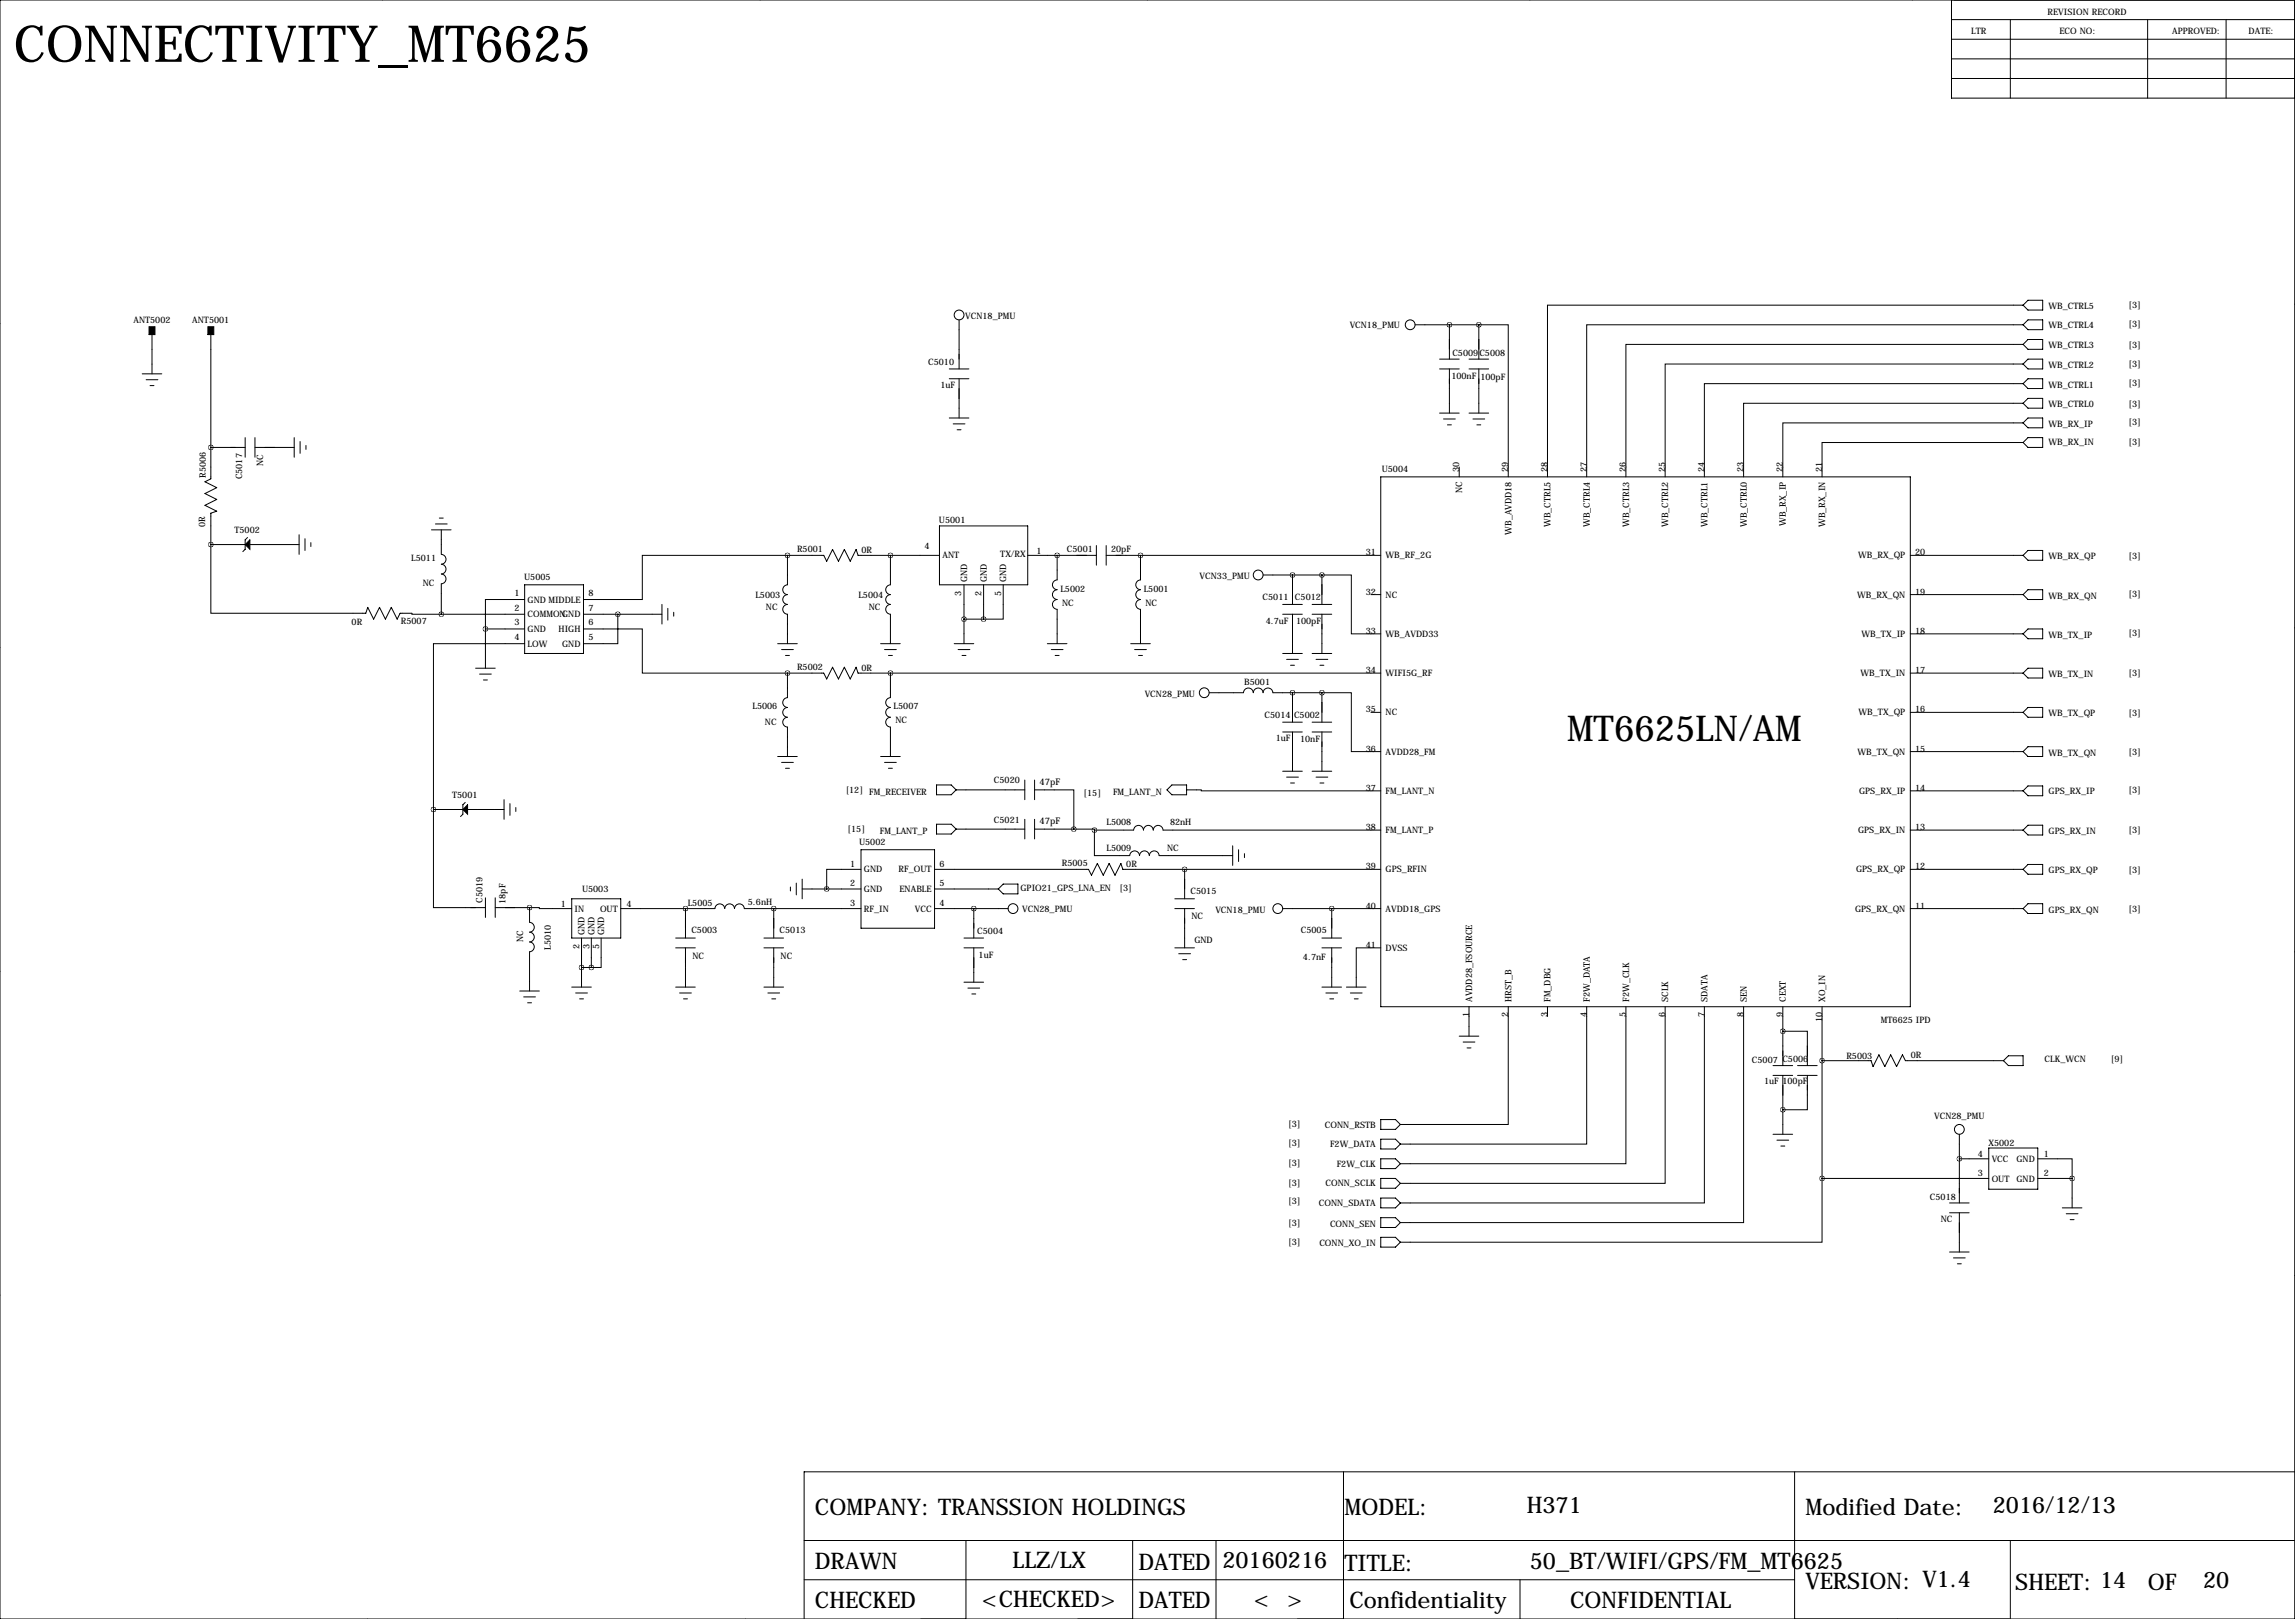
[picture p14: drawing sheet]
<svg xmlns="http://www.w3.org/2000/svg" width="594mm" height="419mm" viewBox="0 0 594 419" stroke-linecap="round" stroke-linejoin="round" font-family="sans-serif">
<defs><g id="words">
<text font-size="13.2" x="3.6" y="16">CONNECTIVITY_MT6625</text>
<text font-size="9.2" x="405.9" y="191.8">MT6625LN/AM</text>
<g font-size="5.9">
<text x="211.1" y="392.2">COMPANY: TRANSSION HOLDINGS</text>
<text x="348.2" y="392.2">MODEL:</text>
<text x="395.5" y="391.7">H371</text>
<text x="467.6" y="392.2">Modified Date:</text>
<text x="516.2" y="391.7">2016/12/13</text>
<text x="211.1" y="406.1">DRAWN</text>
<text x="262.3" y="405.9">LLZ/LX</text>
<text x="294.9" y="406.4">DATED</text>
<text x="316.6" y="405.9">20160216</text>
<text x="348.2" y="406.7">TITLE:</text>
<text x="396.2" y="406.1">50_BT/WIFI/GPS/FM_MT6625</text>
<text x="467.6" y="411.2">VERSION: V1.4</text>
<text x="522" y="411.5">SHEET: 14</text>
<text x="556.3" y="411.5">OF</text>
<text x="570.6" y="411">20</text>
<text x="211.1" y="416.3">CHECKED</text>
<text x="254.3" y="416.1">&lt;CHECKED&gt;</text>
<text x="294.9" y="416.3">DATED</text>
<text x="324.8" y="416.1">&lt; &gt;</text>
<text x="349.5" y="416.3">Confidentiality</text>
<text x="406.7" y="416.3">CONFIDENTIAL</text>
</g>
<g font-size="2.4">
<text x="269.3" y="203.2">47pF</text>
<text x="269.3" y="213.4">47pF</text>
</g>
<g font-size="2.3">
<text x="530.4" y="3.8">REVISION RECORD</text>
<text x="510.5" y="8.9">LTR</text>
<text x="533.4" y="8.9">ECO NO:</text>
<text x="562.6" y="8.9">APPROVED:</text>
<text x="582.4" y="8.9">DATE:</text>
<text x="34.6" y="83.5">ANT5002</text>
<text x="49.8" y="83.5">ANT5001</text>
<text x="250" y="82.6">VCN18_PMU</text>
<text x="530.6" y="80">WB_CTRL5</text>
<text x="551.3" y="79.8">[3]</text>
<text x="349.6" y="84.8">VCN18_PMU</text>
<text x="530.6" y="84.8">WB_CTRL4</text>
<text x="551.3" y="84.7">[3]</text>
<text x="240.4" y="94.5">C5010</text>
<text x="376.2" y="92">C5009</text>
<text x="383.2" y="92">C5008</text>
<text x="530.6" y="95.3">WB_CTRL2</text>
<text x="530.6" y="90.2">WB_CTRL3</text>
<text x="551.3" y="95.1">[3]</text>
<text x="551.3" y="90">[3]</text>
<text x="243.6" y="100.4">1uF</text>
<text x="375.9" y="98">100nF</text>
<text x="383.4" y="98.3">100pF</text>
<text x="530.6" y="100.3">WB_CTRL1</text>
<text x="551.3" y="99.9">[3]</text>
<text x="530.6" y="105.4">WB_CTRL0</text>
<text x="551.3" y="105.2">[3]</text>
<text x="530.6" y="110.5">WB_RX_IP</text>
<text x="551.3" y="110.1">[3]</text>
<text x="530.6" y="115.3">WB_RX_IN</text>
<text x="551.3" y="115.2">[3]</text>
<text x="53.3" y="123.8" transform="rotate(-90 53.3 123.8)">R5006</text>
<text x="62.7" y="124.1" transform="rotate(-90 62.7 124.1)">C5017</text>
<text x="68.2" y="120.6" transform="rotate(-90 68.2 120.6)">NC</text>
<text x="357.9" y="122.2">U5004</text>
<text x="378" y="122.2" transform="rotate(-90 378 122.2)">30</text>
<text x="390.7" y="122.2" transform="rotate(-90 390.7 122.2)">29</text>
<text x="400.8" y="122.2" transform="rotate(-90 400.8 122.2)">28</text>
<text x="411" y="122.2" transform="rotate(-90 411 122.2)">27</text>
<text x="421.1" y="122.2" transform="rotate(-90 421.1 122.2)">26</text>
<text x="431.3" y="122.2" transform="rotate(-90 431.3 122.2)">25</text>
<text x="441.5" y="122.2" transform="rotate(-90 441.5 122.2)">24</text>
<text x="451.6" y="122.2" transform="rotate(-90 451.6 122.2)">23</text>
<text x="461.8" y="122.2" transform="rotate(-90 461.8 122.2)">22</text>
<text x="471.9" y="122.2" transform="rotate(-90 471.9 122.2)">21</text>
<text x="378.8" y="127.7" transform="rotate(-90 378.8 127.7)">NC</text>
<text x="53.2" y="136.5" transform="rotate(-90 53.2 136.5)">0R</text>
<text x="60.7" y="137.9">T5002</text>
<text x="243.2" y="135.4">U5001</text>
<text x="401.6" y="136.4" transform="rotate(-90 401.6 136.4)">WB_CTRL5</text>
<text x="411.8" y="136.4" transform="rotate(-90 411.8 136.4)">WB_CTRL4</text>
<text x="421.9" y="136.4" transform="rotate(-90 421.9 136.4)">WB_CTRL3</text>
<text x="432.1" y="136.4" transform="rotate(-90 432.1 136.4)">WB_CTRL2</text>
<text x="442.3" y="136.4" transform="rotate(-90 442.3 136.4)">WB_CTRL1</text>
<text x="452.4" y="136.4" transform="rotate(-90 452.4 136.4)">WB_CTRL0</text>
<text x="462.6" y="136.2" transform="rotate(-90 462.6 136.2)">WB_RX_IP</text>
<text x="472.7" y="136.4" transform="rotate(-90 472.7 136.4)">WB_RX_IN</text>
<text x="206.4" y="142.8">R5001</text>
<text x="223.2" y="143.3">0R</text>
<text x="239.5" y="142.2">4</text>
<text x="268.5" y="143.5">1</text>
<text x="276.4" y="143">C5001</text>
<text x="287.8" y="142.8">20pF</text>
<text x="353.7" y="143.8">31</text>
<text x="391.5" y="138.4" transform="rotate(-90 391.5 138.4)">WB_AVDD18</text>
<text x="496.1" y="143.8">20</text>
<text x="106.5" y="145.1">L5011</text>
<text x="244.1" y="144.6">ANT</text>
<text x="259.1" y="144.3">TX/RX</text>
<text x="310.7" y="149.9">VCN33_PMU</text>
<text x="358.9" y="144.6">WB_RF_2G</text>
<text x="481.3" y="144.6">WB_RX_QP</text>
<text x="530.6" y="144.8">WB_RX_QP</text>
<text x="551.3" y="144.6">[3]</text>
<text x="109.5" y="151.6">NC</text>
<text x="133.3" y="154.3">1</text>
<text x="135.8" y="150.2">U5005</text>
<text x="152.4" y="154.3">8</text>
<text x="195.7" y="154.7">L5003</text>
<text x="222.3" y="154.7">L5004</text>
<text x="248.9" y="154.2" transform="rotate(-90 248.9 154.2)">3</text>
<text x="250.5" y="150.6" transform="rotate(-90 250.5 150.6)">GND</text>
<text x="254.3" y="154.2" transform="rotate(-90 254.3 154.2)">2</text>
<text x="255.6" y="150.6" transform="rotate(-90 255.6 150.6)">GND</text>
<text x="259.3" y="154.2" transform="rotate(-90 259.3 154.2)">5</text>
<text x="260.6" y="150.6" transform="rotate(-90 260.6 150.6)">GND</text>
<text x="274.6" y="153.2">L5002</text>
<text x="296.2" y="153.2">L5001</text>
<text x="327" y="155.3">C5011</text>
<text x="335.4" y="155.3">C5012</text>
<text x="353.7" y="153.9">32</text>
<text x="358.9" y="154.7">NC</text>
<text x="481" y="154.7">WB_RX_QN</text>
<text x="496.1" y="153.9">19</text>
<text x="530.6" y="154.9">WB_RX_QN</text>
<text x="551.3" y="154.5">[3]</text>
<text x="91.1" y="161.8">0R</text>
<text x="103.8" y="161.6">R5007</text>
<text x="133.3" y="158.1">2</text>
<text x="133.3" y="161.9">3</text>
<text x="136.7" y="156">GND MIDDLE</text>
<text x="136.7" y="159.8">COMMONGND</text>
<text x="152.4" y="161.9">6</text>
<text x="152.4" y="158.1">7</text>
<text x="198.4" y="157.8">NC</text>
<text x="225.1" y="157.8">NC</text>
<text x="275.1" y="156.8">NC</text>
<text x="296.7" y="156.8">NC</text>
<text x="327.8" y="161.5">4.7uF</text>
<text x="335.7" y="161.5">100pF</text>
<text x="133.3" y="165.7">4</text>
<text x="136.7" y="163.6">GND</text>
<text x="136.7" y="167.4">LOW</text>
<text x="144.7" y="163.6">HIGH</text>
<text x="145.6" y="167.4">GND</text>
<text x="152.4" y="165.7">5</text>
<text x="353.7" y="164.1">33</text>
<text x="358.9" y="164.9">WB_AVDD33</text>
<text x="482.2" y="164.9">WB_TX_IP</text>
<text x="496.1" y="164.1">18</text>
<text x="530.6" y="165.1">WB_TX_IP</text>
<text x="551.3" y="164.7">[3]</text>
<text x="206.4" y="173.3">R5002</text>
<text x="223.2" y="173.7">0R</text>
<text x="322.3" y="177.3">B5001</text>
<text x="353.7" y="174.2">34</text>
<text x="358.9" y="175.1">WIFI5G_RF</text>
<text x="481.9" y="175.1">WB_TX_IN</text>
<text x="496.1" y="174.2">17</text>
<text x="530.6" y="175.3">WB_TX_IN</text>
<text x="551.3" y="175.1">[3]</text>
<text x="194.9" y="183.6">L5006</text>
<text x="231.5" y="183.6">L5007</text>
<text x="296.5" y="180.3">VCN28_PMU</text>
<text x="327.5" y="185.9">C5014</text>
<text x="335.2" y="185.8">C5002</text>
<text x="353.7" y="184.4">35</text>
<text x="358.9" y="185.2">NC</text>
<text x="481.4" y="185.2">WB_TX_QP</text>
<text x="496.1" y="184.4">16</text>
<text x="530.6" y="185.4">WB_TX_QP</text>
<text x="551.3" y="185.3">[3]</text>
<text x="198.1" y="187.8">NC</text>
<text x="231.9" y="187.3">NC</text>
<text x="330.4" y="191.9">1uF</text>
<text x="336.7" y="192">10nF</text>
<text x="353.7" y="194.6">36</text>
<text x="358.9" y="195.4">AVDD28_FM</text>
<text x="481.1" y="195.4">WB_TX_QN</text>
<text x="496.1" y="194.6">15</text>
<text x="530.6" y="195.6">WB_TX_QN</text>
<text x="551.3" y="195.4">[3]</text>
<text x="257.4" y="202.8">C5020</text>
<text x="117.1" y="206.5">T5001</text>
<text x="219" y="205.3">[12]</text>
<text x="225.1" y="205.7">FM_RECEIVER</text>
<text x="280.7" y="206.1">[15]</text>
<text x="288.3" y="205.7">FM_LANT_N</text>
<text x="353.7" y="204.7">37</text>
<text x="358.9" y="205.5">FM_LANT_N</text>
<text x="481.5" y="205.5">GPS_RX_IP</text>
<text x="496.1" y="204.7">14</text>
<text x="530.6" y="205.5">GPS_RX_IP</text>
<text x="551.3" y="205.3">[3]</text>
<text x="219.5" y="215.5">[15]</text>
<text x="227.9" y="215.9">FM_LANT_P</text>
<text x="257.4" y="212.9">C5021</text>
<text x="286.6" y="213.6">L5008</text>
<text x="303" y="213.4">82nH</text>
<text x="353.7" y="214.9">38</text>
<text x="358.9" y="215.7">FM_LANT_P</text>
<text x="481.3" y="215.7">GPS_RX_IN</text>
<text x="496.1" y="214.9">13</text>
<text x="530.6" y="215.9">GPS_RX_IN</text>
<text x="551.3" y="215.7">[3]</text>
<text x="222.5" y="218.8">U5002</text>
<text x="286.6" y="220.2">L5009</text>
<text x="302.3" y="220.3">NC</text>
<text x="220.2" y="224.4">1</text>
<text x="223.8" y="225.9">GND</text>
<text x="232.7" y="225.9">RF_OUT</text>
<text x="243.3" y="224.4">6</text>
<text x="275" y="224.1">R5005</text>
<text x="291.7" y="224.5">0R</text>
<text x="353.7" y="225">39</text>
<text x="358.9" y="225.9">GPS_RFIN</text>
<text x="480.7" y="225.9">GPS_RX_QP</text>
<text x="496.1" y="225">12</text>
<text x="530.6" y="226.1">GPS_RX_QP</text>
<text x="551.3" y="225.9">[3]</text>
<text x="125" y="233.7" transform="rotate(-90 125 233.7)">C5019</text>
<text x="130.9" y="233.9" transform="rotate(-90 130.9 233.9)">18pF</text>
<text x="150.8" y="230.9">U5003</text>
<text x="220.2" y="229.5">2</text>
<text x="223.8" y="230.9">GND</text>
<text x="233" y="230.9">ENABLE</text>
<text x="243.3" y="229.5">5</text>
<text x="264.3" y="230.7">GPIO21_GPS_LNA_EN</text>
<text x="290" y="230.7">[3]</text>
<text x="308.4" y="231.5">C5015</text>
<text x="145.2" y="234.7">1</text>
<text x="148.8" y="236">IN</text>
<text x="155.4" y="236">OUT</text>
<text x="162.3" y="234.7">4</text>
<text x="178.1" y="234.4">L5005</text>
<text x="193.7" y="234.3">5.6nH</text>
<text x="220.2" y="234.5">3</text>
<text x="223.8" y="236">RF_IN</text>
<text x="237" y="236">VCC</text>
<text x="243.3" y="234.5">4</text>
<text x="264.7" y="236.1">VCN28_PMU</text>
<text x="308.6" y="238">NC</text>
<text x="314.8" y="236.2">VCN18_PMU</text>
<text x="353.7" y="235.2">40</text>
<text x="358.9" y="236">AVDD18_GPS</text>
<text x="480.5" y="236">GPS_RX_QN</text>
<text x="496.1" y="235.2">11</text>
<text x="530.6" y="236.2">GPS_RX_QN</text>
<text x="551.3" y="236.1">[3]</text>
<text x="135.5" y="243.9" transform="rotate(-90 135.5 243.9)">NC</text>
<text x="142.6" y="245.9" transform="rotate(-90 142.6 245.9)">L5010</text>
<text x="150.1" y="245.7" transform="rotate(-90 150.1 245.7)">2</text>
<text x="151.4" y="242.1" transform="rotate(-90 151.4 242.1)">GND</text>
<text x="152.7" y="245.7" transform="rotate(-90 152.7 245.7)">3</text>
<text x="154" y="242.1" transform="rotate(-90 154 242.1)">GND</text>
<text x="155.2" y="245.7" transform="rotate(-90 155.2 245.7)">5</text>
<text x="156.5" y="242.1" transform="rotate(-90 156.5 242.1)">GND</text>
<text x="179.1" y="241.6">C5003</text>
<text x="201.9" y="241.6">C5013</text>
<text x="253.1" y="241.8">C5004</text>
<text x="309.4" y="244.1">GND</text>
<text x="336.9" y="241.6">C5005</text>
<text x="353.7" y="245.4">41</text>
<text x="179.3" y="248.2">NC</text>
<text x="202.2" y="248.2">NC</text>
<text x="253.5" y="248">1uF</text>
<text x="337.5" y="248.4">4.7nF</text>
<text x="358.9" y="246.2">DVSS</text>
<text x="380.5" y="263.2" transform="rotate(-90 380.5 263.2)">1</text>
<text x="381.3" y="259.3" transform="rotate(-90 381.3 259.3)">AVDD28_FSOURCE</text>
<text x="390.7" y="263.2" transform="rotate(-90 390.7 263.2)">2</text>
<text x="391.5" y="259.3" transform="rotate(-90 391.5 259.3)">HRST_B</text>
<text x="400.8" y="263.2" transform="rotate(-90 400.8 263.2)">3</text>
<text x="401.6" y="259.3" transform="rotate(-90 401.6 259.3)">FM_DBG</text>
<text x="411" y="263.2" transform="rotate(-90 411 263.2)">4</text>
<text x="411.8" y="259.3" transform="rotate(-90 411.8 259.3)">F2W_DATA</text>
<text x="421.1" y="263.2" transform="rotate(-90 421.1 263.2)">5</text>
<text x="421.9" y="259.3" transform="rotate(-90 421.9 259.3)">F2W_CLK</text>
<text x="431.3" y="263.2" transform="rotate(-90 431.3 263.2)">6</text>
<text x="432.1" y="259.3" transform="rotate(-90 432.1 259.3)">SCLK</text>
<text x="441.5" y="263.2" transform="rotate(-90 441.5 263.2)">7</text>
<text x="442.3" y="259.3" transform="rotate(-90 442.3 259.3)">SDATA</text>
<text x="451.6" y="263.2" transform="rotate(-90 451.6 263.2)">8</text>
<text x="452.4" y="259.3" transform="rotate(-90 452.4 259.3)">SEN</text>
<text x="461.8" y="263.2" transform="rotate(-90 461.8 263.2)">9</text>
<text x="462.6" y="259.3" transform="rotate(-90 462.6 259.3)">CEXT</text>
<text x="472.7" y="259.3" transform="rotate(-90 472.7 259.3)">XO_IN</text>
<text x="471.9" y="264.5" transform="rotate(-90 471.9 264.5)">10</text>
<text x="487.2" y="264.9">MT6625 IPD</text>
<text x="453.8" y="275.1">C5007 C5006</text>
<text x="478.2" y="274.1">R5003</text>
<text x="494.9" y="273.9">0R</text>
<text x="529.6" y="274.9">CLK_WCN</text>
<text x="546.7" y="274.9">[9]</text>
<text x="456.9" y="280.5">1uF 100pF</text>
<text x="333.6" y="291.7">[3]</text>
<text x="343.2" y="292.1">CONN_RSTB</text>
<text x="501" y="289.6">VCN28_PMU</text>
<text x="333.6" y="296.8">[3]</text>
<text x="344.5" y="296.9">F2W_DATA</text>
<text x="512.3" y="299.5">4</text>
<text x="515.1" y="296.7">X5002</text>
<text x="529.3" y="299.5">1</text>
<text x="333.6" y="301.8">[3]</text>
<text x="346.2" y="302">F2W_CLK</text>
<text x="512.3" y="304.5">3</text>
<text x="515.9" y="305.9">OUT</text>
<text x="515.9" y="300.8">VCC</text>
<text x="522.3" y="300.8">GND</text>
<text x="522.3" y="305.9">GND</text>
<text x="529.3" y="304.5">2</text>
<text x="333.6" y="306.9">[3]</text>
<text x="333.6" y="311.7">[3]</text>
<text x="343.3" y="307.1">CONN_SCLK</text>
<text x="499.9" y="310.6">C5018</text>
<text x="333.6" y="317.3">[3]</text>
<text x="341.6" y="312.2">CONN_SDATA</text>
<text x="344.5" y="317.5">CONN_SEN</text>
<text x="502.7" y="316.3">NC</text>
<text x="333.6" y="322.4">[3]</text>
<text x="341.7" y="322.6">CONN_XO_IN</text>
</g>
</g></defs>
<g fill="none" stroke="#000" stroke-width=".26">
<path d="M99.1 -.1v.1M196.8 -.1v.1M297.2 -.1v.1M396.2 -.1v.1M495.3 -.1v.1M0 0h594.4v419.1h-594.4zM505.5 5.1h88.9M505.5 10.2h88.9M505.5 0v25.4h88.9M505.5 15.2h88.9M520.7 5.1v20.3M556.3 5.1v20.3"/>
<path d="M576.6 5.1v20.3M505.5 20.3h88.9M524 79h-123.2v44.4M524 79l1.3-1.3h3.8v2.6h-3.8zM594.4 78.7h.1M0 83.8h.1M36.8 96.8h5.1M37.8 98.3h3.1M38.9 99.8h1M39.4 85.3v11.5M54.6 85.3v38.7l-1.5 .7 3 1.5-3 1.6 3 1.5-3 1.5 3 1.5-1.5 .5v8.2M245.9 95.5h5.1"/>
<path d="M245.9 98h5.1M248.4 82.8v12.7M248.4 98v10.2M366.5 84.1h16.5M372.9 95.5h5.1M372.9 93h5.1M375.4 84.1v8.9M375.4 95.5v11.4M380.5 95.5h5.1M380.5 93h5.1M383 84.1h7.7v39.3M383 84.1v8.9"/>
<path d="M383 95.5v11.4M524 99.3h-82.5v24.1M524 94.2h-92.7v29.2M524 89.2h-102.9v34.2M524 84.1h-113v39.3M524 89.2l1.3-1.3h3.8v2.5h-3.8zM525.3 93h3.8v2.5h-3.8l-1.3-1.3zM525.3 98h3.8v2.6h-3.8l-1.3-1.3zM525.3 82.8h3.8v2.5h-3.8l-1.3-1.2zM54.6 115.8h8.9M63.5 113.3v5.1M66 115.8h10.2"/>
<path d="M66 113.3v5.1M76.2 113.3v5.1M77.7 114.3v3M79.2 115.3v1M245.9 108.2h5.1M246.9 109.7h3M247.9 111.3h1M372.9 106.9h5.1M373.9 108.5h3M374.9 110h1M380.5 106.9h5.1M381.5 108.5h3.1"/>
<path d="M382.5 110h1M524 114.6h-52.1v8.8M524 109.5h-62.2v13.9M524 104.4h-72.4v19M524 114.6l1.3-1.3h3.8v2.5h-3.8zM524 104.4l1.3-1.3h3.8v2.6h-3.8zM525.3 108.2h3.8v2.5h-3.8l-1.3-1.2zM64.1 139.1l-.6 .7v2.4l-.6 .6M77.5 138.4v5.1M79 139.4v3.1M111.8 137.2h5M112.8 135.6h3"/>
<path d="M113.8 134.1h1M114.3 137.2v6.3a1.27 1.27 0 0 1 1.2 1.3 1.27 1.27 0 0 1-1.2 1.2M243.3 136.1h22.9v15.3h-22.9zM357.6 123.4h137.2v137.2h-137.2zM378 120.9v2.5M54.6 141v17.8h40.1l.5-1.6 1.6 3.1 1.5-3.1 1.5 3.1 1.5-3.1 1.6 3.1 .7-1.5h3.1v.2h7.6M54.6 141h8.9M64.8 141h12.7M80.5 140.5v1M114.3 159h21.6M114.3 146.1a1.27 1.27 0 0 1 1.2 1.2 1.27 1.27 0 0 1-1.2 1.3 1.27 1.27 0 0 1 1.2 1.3 1.27 1.27 0 0 1-1.2 1.2v7.9M135.9 155.2h-10.2v7.6"/>
<path d="M135.9 151.4h15.2v17.8h-15.2zM151.1 159h20.3M160 159v7.6h-8.9M171.4 156.5v5M173 157.5v3M174.5 158.5v1M204 143.8v7.6a1.27 1.27 0 0 0-1.3 1.2 1.27 1.27 0 0 0 1.2 1.3 1.27 1.27 0 0 0-1.2 1.3 1.27 1.27 0 0 0 1.2 1.3 1.27 1.27 0 0 0-1.2 1.2 1.27 1.27 0 0 0 1.2 1.3l.1 7.6M204 143.8h-37.6v11.4h-15.3M204 143.8h9.4l.7 1.5 1.5-3.1 1.6 3.1 1.5-3.1 1.5 3.1 1.5-3.1 .5 1.6h21.1M230.6 143.8v7.6a1.27 1.27 0 0 0-1.2 1.2 1.27 1.27 0 0 0 1.2 1.3M230.6 153.9a1.27 1.27 0 0 0-1.2 1.3 1.27 1.27 0 0 0 1.2 1.3M230.6 156.5a1.27 1.27 0 0 0-1.2 1.2 1.27 1.27 0 0 0 1.2 1.3"/>
<path d="M230.6 159v7.6M249.7 151.4v15.2M254.8 151.4v8.9M259.8 151.4v8.9h-5M266.2 143.8h17.8M273.8 143.8v6.3a1.27 1.27 0 0 0-1.2 1.3 1.27 1.27 0 0 0 1.2 1.3M273.8 152.7a1.27 1.27 0 0 0-1.2 1.2 1.27 1.27 0 0 0 1.2 1.3M273.8 155.2a1.27 1.27 0 0 0-1.2 1.3 1.27 1.27 0 0 0 1.2 1.2M273.8 157.7v8.9M284 141.2v5.1M286.5 143.8h71.1M286.5 141.2v5.1"/>
<path d="M295.4 143.8v6.3a1.27 1.27 0 0 0-1.2 1.3 1.27 1.27 0 0 0 1.2 1.3M295.4 152.7a1.27 1.27 0 0 0-1.2 1.2 1.27 1.27 0 0 0 1.2 1.3 1.27 1.27 0 0 0-1.2 1.3 1.27 1.27 0 0 0 1.2 1.2v8.9M327.2 148.8h15.2M332.2 159h5.1M332.2 156.5h5.1M334.8 148.8v7.7M334.8 159v10.2M339.9 159h5M339.9 156.5h5M342.4 148.8h7.6v15.3h7.6M342.4 148.8v7.7M342.4 159v10.2"/>
<path d="M355.1 153.9h2.5M494.8 143.8h29.2M494.8 153.9h29.2M525.3 152.7h3.8v2.5h-3.8l-1.3-1.3zM525.3 142.5h3.8v2.5h-3.8l-1.3-1.2zM0 167.6h.1M123.2 173h5.1M124.2 174.5h3.1M125.2 176h1M125.7 162.8h10.2M125.7 162.8v10.2M135.9 166.6h-23.6v42.9"/>
<path d="M151.1 162.8h15.3v11.4h37.6M201.4 166.6h5.1M202.4 168.1h3.1M203.5 169.7h1M204 174.2v6.4a1.27 1.27 0 0 0-1.3 1.3 1.27 1.27 0 0 0 1.2 1.2 1.27 1.27 0 0 0-1.2 1.3 1.27 1.27 0 0 0 1.2 1.3 1.27 1.27 0 0 0-1.2 1.2 1.27 1.27 0 0 0 1.2 1.3l.1 7.6M204 174.2h9.4l.7 1.6 1.5-3.1 1.6 3.1 1.5-3.1 1.5 3.1 1.5-3.1 .5 1.5h135.4M228.1 166.6h5.1M229.1 168.1h3.1M230.1 169.7h1M230.6 174.2v6.4a1.27 1.27 0 0 0-1.2 1.3 1.27 1.27 0 0 0 1.2 1.2M247.1 166.6h5.1M248.2 168.1h3"/>
<path d="M249.2 169.7h1M249.7 160.3h5.1M271.3 166.6h5.1M272.3 168.1h3M273.3 169.7h1M292.9 166.6h5M293.9 168.1h3M294.9 169.7h1M313.2 179.3h8.9a1.27 1.27 0 0 1 1.2-1.2 1.27 1.27 0 0 1 1.3 1.2 1.27 1.27 0 0 1 1.3-1.2 1.27 1.27 0 0 1 1.3 1.2 1.27 1.27 0 0 1 1.2-1.2 1.27 1.27 0 0 1 1.3 1.2h12.7M332.2 169.2h5.1M333.2 170.7h3.1M334.3 172.2h1"/>
<path d="M334.8 179.3v7.6M339.9 169.2h5M340.9 170.7h3M341.9 172.2h1M342.4 179.3h7.6v15.3h7.6M342.4 179.3v7.6M494.8 174.2h29.2M494.8 164.1h29.2M524 164.1l1.3-1.3h3.8v2.6h-3.8zM524 174.2l1.3-1.2h3.8v2.5h-3.8zM594.4 162.6h.1M201.4 195.8h5.1"/>
<path d="M202.4 197.4h3.1M203.5 198.9h1M228.1 195.8h5.1M229.1 197.4h3.1M230.1 198.9h1M230.6 183.1a1.27 1.27 0 0 0-1.2 1.3 1.27 1.27 0 0 0 1.2 1.3M230.6 185.7a1.27 1.27 0 0 0-1.2 1.2 1.27 1.27 0 0 0 1.2 1.3M230.6 188.2v7.6M332.2 189.5h5.1M332.2 186.9h5.1M332.2 199.6h5.1M334.8 189.5v10.1"/>
<path d="M339.9 189.5h5M339.9 186.9h5M339.9 199.6h5M342.4 189.5v10.1M355.1 184.4h2.5M494.8 194.6h29.2M494.8 184.4h29.2M524 184.4l1.3-1.3h3.8v2.6h-3.8zM525.3 193.3h3.8v2.5h-3.8l-1.3-1.2zM112.3 209.5v25.4h13.4M112.3 209.5h7.6M120.5 207.7l-.6 .6v2.5l-.6 .6"/>
<path d="M121.2 209.5h9.4M130.6 207v5.1M132.1 208v3.1M133.6 209v1.1M223 220h19.1v20.3h-19.1zM242.6 203.2h3.8l1.2 1.3-1.2 1.2h-3.8zM242.6 213.4h3.8l1.2 1.2-1.2 1.3h-3.8zM247.6 214.6h17.8M247.6 204.5h17.8M265.4 201.9v5.1M265.4 212.1v5.1M268 204.5h10.1v10.1"/>
<path d="M268 214.6h10.1M268 201.9v5.1M268 212.1v5.1M278.1 214.6h5.4v.3M283.5 214.9v6.6h9.1M283.5 214.9h10.1M293.6 214.9a1.27 1.27 0 0 1 1.3-1.2 1.27 1.27 0 0 1 1.3 1.2M296.2 214.9a1.27 1.27 0 0 1 1.2-1.2 1.27 1.27 0 0 1 1.3 1.2M298.7 214.9a1.27 1.27 0 0 1 1.3-1.2 1.27 1.27 0 0 1 1.2 1.2h56.4M302.3 204.5l1.2-1.3h3.8v2.5h-3.8zM307.3 204.5h3.8v.2h46.5M319.3 218.9v5.1"/>
<path d="M320.8 220v3M333.2 201.2h3.1M334.3 202.7h1M340.9 201.2h3M341.9 202.7h1M494.8 214.9h29.2M494.8 204.7h29.2M524 214.9l1.3-1.3h3.8v2.6h-3.8zM525.3 203.5h3.8v2.5h-3.8l-1.3-1.3zM125.7 232.4v5.1M128.3 234.9h8.9M128.3 232.4v5.1"/>
<path d="M137.2 234.9v3.9a1.27 1.27 0 0 1 1.2 1.2 1.27 1.27 0 0 1-1.2 1.3M137.2 234.9h2.5v.3h8.4M148.1 232.7h12.7v10.1h-12.7zM160.8 235.2h24.4a1.27 1.27 0 0 1 1.2-1.2 1.27 1.27 0 0 1 1.3 1.2 1.27 1.27 0 0 1 1.3-1.2 1.27 1.27 0 0 1 1.2 1.2 1.27 1.27 0 0 1 1.3-1.2 1.27 1.27 0 0 1 1.3 1.2h30.2M177.5 235.2v7.6M200.4 235.2v7.6M204.7 229.6v1M206.2 228.6v3M207.8 230.1h15.2M207.8 227.6v5.1M223 225h-8.9v5.1M242.1 235.2h19"/>
<path d="M242.1 225h39.8l.8 1.6 1.5-3.1 1.6 3.1 1.5-3.1 1.5 3.1 1.5-3.1 .5 1.5h66.8M242.1 230.1h16.5M252.2 235.2v7.6M259.8 228.9h3.9v2.5h-3.9l-1.2-1.3zM292.6 221.5a1.27 1.27 0 0 1 1.3-1.2 1.27 1.27 0 0 1 1.2 1.2M295.1 221.5a1.27 1.27 0 0 1 1.3-1.2 1.27 1.27 0 0 1 1.3 1.2M297.7 221.5a1.27 1.27 0 0 1 1.3-1.2 1.27 1.27 0 0 1 1.2 1.2h19.1M304.3 235.2h5.1M304.3 232.7h5.1M306.8 225v7.7M306.8 235.2v10.2M322.3 221v1"/>
<path d="M332.2 235.2h25.4M344.9 235.2v7.6M494.8 235.2h29.2M494.8 225h29.2M524 235.2l1.3-1.3h3.8v2.6h-3.8zM524 225l1.3-1.2h3.8v2.5h-3.8zM0 251.5h.1M134.6 256.5h5.1M135.6 258.1h3.1M136.7 259.6h1M137.2 241.3a1.27 1.27 0 0 1 1.2 1.3 1.27 1.27 0 0 1-1.2 1.2 1.27 1.27 0 0 1 1.2 1.3 1.27 1.27 0 0 1-1.2 1.3v10.1M148.1 255.5h5.1"/>
<path d="M149.1 257h3M150.1 258.6h1M150.6 242.8v12.7M150.6 250.4h2.6M153.2 242.8v7.6M155.7 242.8v7.6h-2.5M175 245.4h5.1M175 242.8h5.1M175 255.5h5.1M176 257h3.1M177 258.6h1.1M177.5 245.4v10.1"/>
<path d="M197.9 245.4h5M197.9 242.8h5M197.9 255.5h5M198.9 257h3M199.9 258.6h1M200.4 245.4v10.1M249.7 245.4h5.1M249.7 242.8h5.1M249.7 254.3h5.1M250.7 255.8h3M251.7 257.3h1M252.2 245.4v8.9"/>
<path d="M304.3 245.4h5.1M305.3 246.9h3.1M306.3 248.4h1M342.4 245.4h5.1M342.4 242.8h5.1M342.4 255.5h5.1M343.4 257h3.1M344.4 258.6h1M344.9 245.4v10.1M348.7 255.5h5.1M349.8 257h3M350.8 258.6h1"/>
<path d="M357.6 245.4h-6.3v10.1M594.4 246.4h.1M378 268.2h5M379 269.7h3M380 271.3h1M380.5 260.6v7.6M390.7 260.6v30.5h-28M400.8 260.6v2.5M411 260.6v35.6h-48.3M421.1 260.6v40.6h-58.4M431.3 260.6v45.7h-68.6M441.5 260.6v50.8h-78.8"/>
<path d="M451.6 260.6v55.9h-88.9M459.2 278.4h5.1M459.2 275.8h5.1M461.8 267h6.3v8.8M461.8 260.6v15.2M461.8 278.4v15.2M465.6 278.4h5.1M465.6 275.8h5.1M468.1 278.4v8.9h-6.3M471.9 260.6v44.5M471.9 274.6h12.7l.5 1.5 1.6-3.1 1.5 3.1 1.5-3.1 1.5 3.1 1.6-3.1 .7 1.6h25.4M518.9 274.6l1.3-1.3h3.8v2.5h-3.8z"/>
<path d="M357.6 289.8h3.8l1.3 1.3-1.3 1.3h-3.8zM357.6 294.9h3.8l1.3 1.3-1.3 1.2h-3.8zM357.6 300h3.8l1.3 1.2-1.3 1.3h-3.8zM459.2 293.6h5.1M460.2 295.1h3.1M461.3 296.7h1M507.5 293.6v17.8M507.5 300h7.6M515.1 297.2h12.7v10.6h-12.7zM527.8 300h8.9v5.1M357.6 305.1h3.8l1.3 1.2-1.3 1.3h-3.8zM357.6 310.1h3.8l1.3 1.3-1.3 1.3h-3.8z"/>
<path d="M357.6 315.2h3.8l1.3 1.3-1.3 1.3h-3.8zM471.9 305.1v16.5h-109.2M471.9 305.1h43.2M505 311.4h5M505 313.9h5M507.5 313.9v10.2M527.8 305.1h8.9M534.2 312.7h5M535.2 314.2h3M536.2 315.7h1M536.7 305.1v7.6M0 335.3h.1"/>
<path d="M357.6 320.3h3.8l1.3 1.3-1.3 1.2h-3.8zM505 324.1h5M506 325.6h3M507 327.2h1M594.4 330.2h.1M208.3 398.8h386.1M250.2 398.8v20.3M293.4 398.8v20.3M315 398.8v20.3M348 381v38.1M464.8 381v38.1M520.7 398.8v20.3"/>
<path d="M594.4 381h-386.1v38.1M95.2 419.1h.1M193 419.1h.1M208.3 408.9h256.5M393.7 408.9v10.2M491.5 419.1h.1"/>
<circle cx="248.4" cy="81.5" r="1.27"/>
<circle cx="365.3" cy="84.1" r="1.27"/>
<circle cx="325.9" cy="148.8" r="1.27"/>
<circle cx="311.9" cy="179.3" r="1.27"/>
<circle cx="262.4" cy="235.2" r="1.27"/>
<circle cx="331" cy="235.2" r="1.27"/>
<circle cx="507.5" cy="292.4" r="1.27"/>
</g>
<path d="M38.6 84.6h1.5v2h-1.5zM53.8 84.6h1.6v2h-1.6zM64.7 139.8v2.4l-1.2-1.2zM121.1 208.3v2.5l-1.2-1.3z" fill="#000" stroke="#000" stroke-width=".26"/>
<path d="M249.6 160.3a.05 .05 0 0 0 .1 0 .05 .05 0 0 0-.1 0zM254.7 160.3a.05 .05 0 0 0 .1 0 .05 .05 0 0 0-.1 0zM230.6 143.8a.05 .05 0 0 0 .1 0 .05 .05 0 0 0-.1 0zM273.8 143.8a.05 .05 0 0 0 .1 0 .05 .05 0 0 0-.1 0zM177.5 235.2a.05 .05 0 0 0 .1 0 .05 .05 0 0 0-.1 0zM150.6 250.4a.05 .05 0 0 0 .1 0 .05 .05 0 0 0-.1 0zM153.1 250.4a.05 .05 0 0 0 .1 0 .05 .05 0 0 0-.1 0zM214.1 230.1a.05 .05 0 0 0 .1 0 .05 .05 0 0 0-.1 0zM252.2 235.2a.05 .05 0 0 0 .1 0 .05 .05 0 0 0-.1 0zM344.9 235.2a.05 .05 0 0 0 .1 0 .05 .05 0 0 0-.1 0zM461.7 267a.05 .05 0 0 0 .1 0 .05 .05 0 0 0-.1 0zM461.7 287.3a.05 .05 0 0 0 .1 0 .05 .05 0 0 0-.1 0zM383 84.1a.05 .05 0 0 0 .1 0 .05 .05 0 0 0-.1 0zM342.3 179.3a.05 .05 0 0 0 .1 0 .05 .05 0 0 0-.1 0zM230.6 174.2a.05 .05 0 0 0 .1 0 .05 .05 0 0 0-.1 0zM375.4 84.1a.05 .05 0 0 0 .1 0 .05 .05 0 0 0-.1 0zM342.3 148.8a.05 .05 0 0 0 .1 0 .05 .05 0 0 0-.1 0zM334.7 148.8a.05 .05 0 0 0 .1 0 .05 .05 0 0 0-.1 0zM200.4 235.2a.05 .05 0 0 0 .1 0 .05 .05 0 0 0-.1 0zM334.7 179.3a.05 .05 0 0 0 .1 0 .05 .05 0 0 0-.1 0zM306.8 225a.05 .05 0 0 0 .1 0 .05 .05 0 0 0-.1 0zM54.6 115.8a.05 .05 0 0 0 .1 0 .05 .05 0 0 0-.1 0zM160 159a.05 .05 0 0 0 .1 0 .05 .05 0 0 0-.1 0zM125.7 162.8a.05 .05 0 0 0 .1 0 .05 .05 0 0 0-.1 0zM203.9 143.8a.05 .05 0 0 0 .1 0 .05 .05 0 0 0-.1 0zM203.9 174.2a.05 .05 0 0 0 .1 0 .05 .05 0 0 0-.1 0zM137.1 235a.05 .05 0 0 0 .1 0 .05 .05 0 0 0-.1 0zM112.2 209.6a.05 .05 0 0 0 .1 0 .05 .05 0 0 0-.1 0zM507.4 300a.05 .05 0 0 0 .1 0 .05 .05 0 0 0-.1 0zM471.9 274.6a.05 .05 0 0 0 .1 0 .05 .05 0 0 0-.1 0zM471.9 305.1a.05 .05 0 0 0 .1 0 .05 .05 0 0 0-.1 0zM54.6 141a.05 .05 0 0 0 .1 0 .05 .05 0 0 0-.1 0zM283.4 214.9a.05 .05 0 0 0 .1 0 .05 .05 0 0 0-.1 0zM278.1 214.6a.05 .05 0 0 0 .1 0 .05 .05 0 0 0-.1 0z" fill="#000" stroke="#000" stroke-width="1.3"/>
<use href="#words"/>
</svg>
